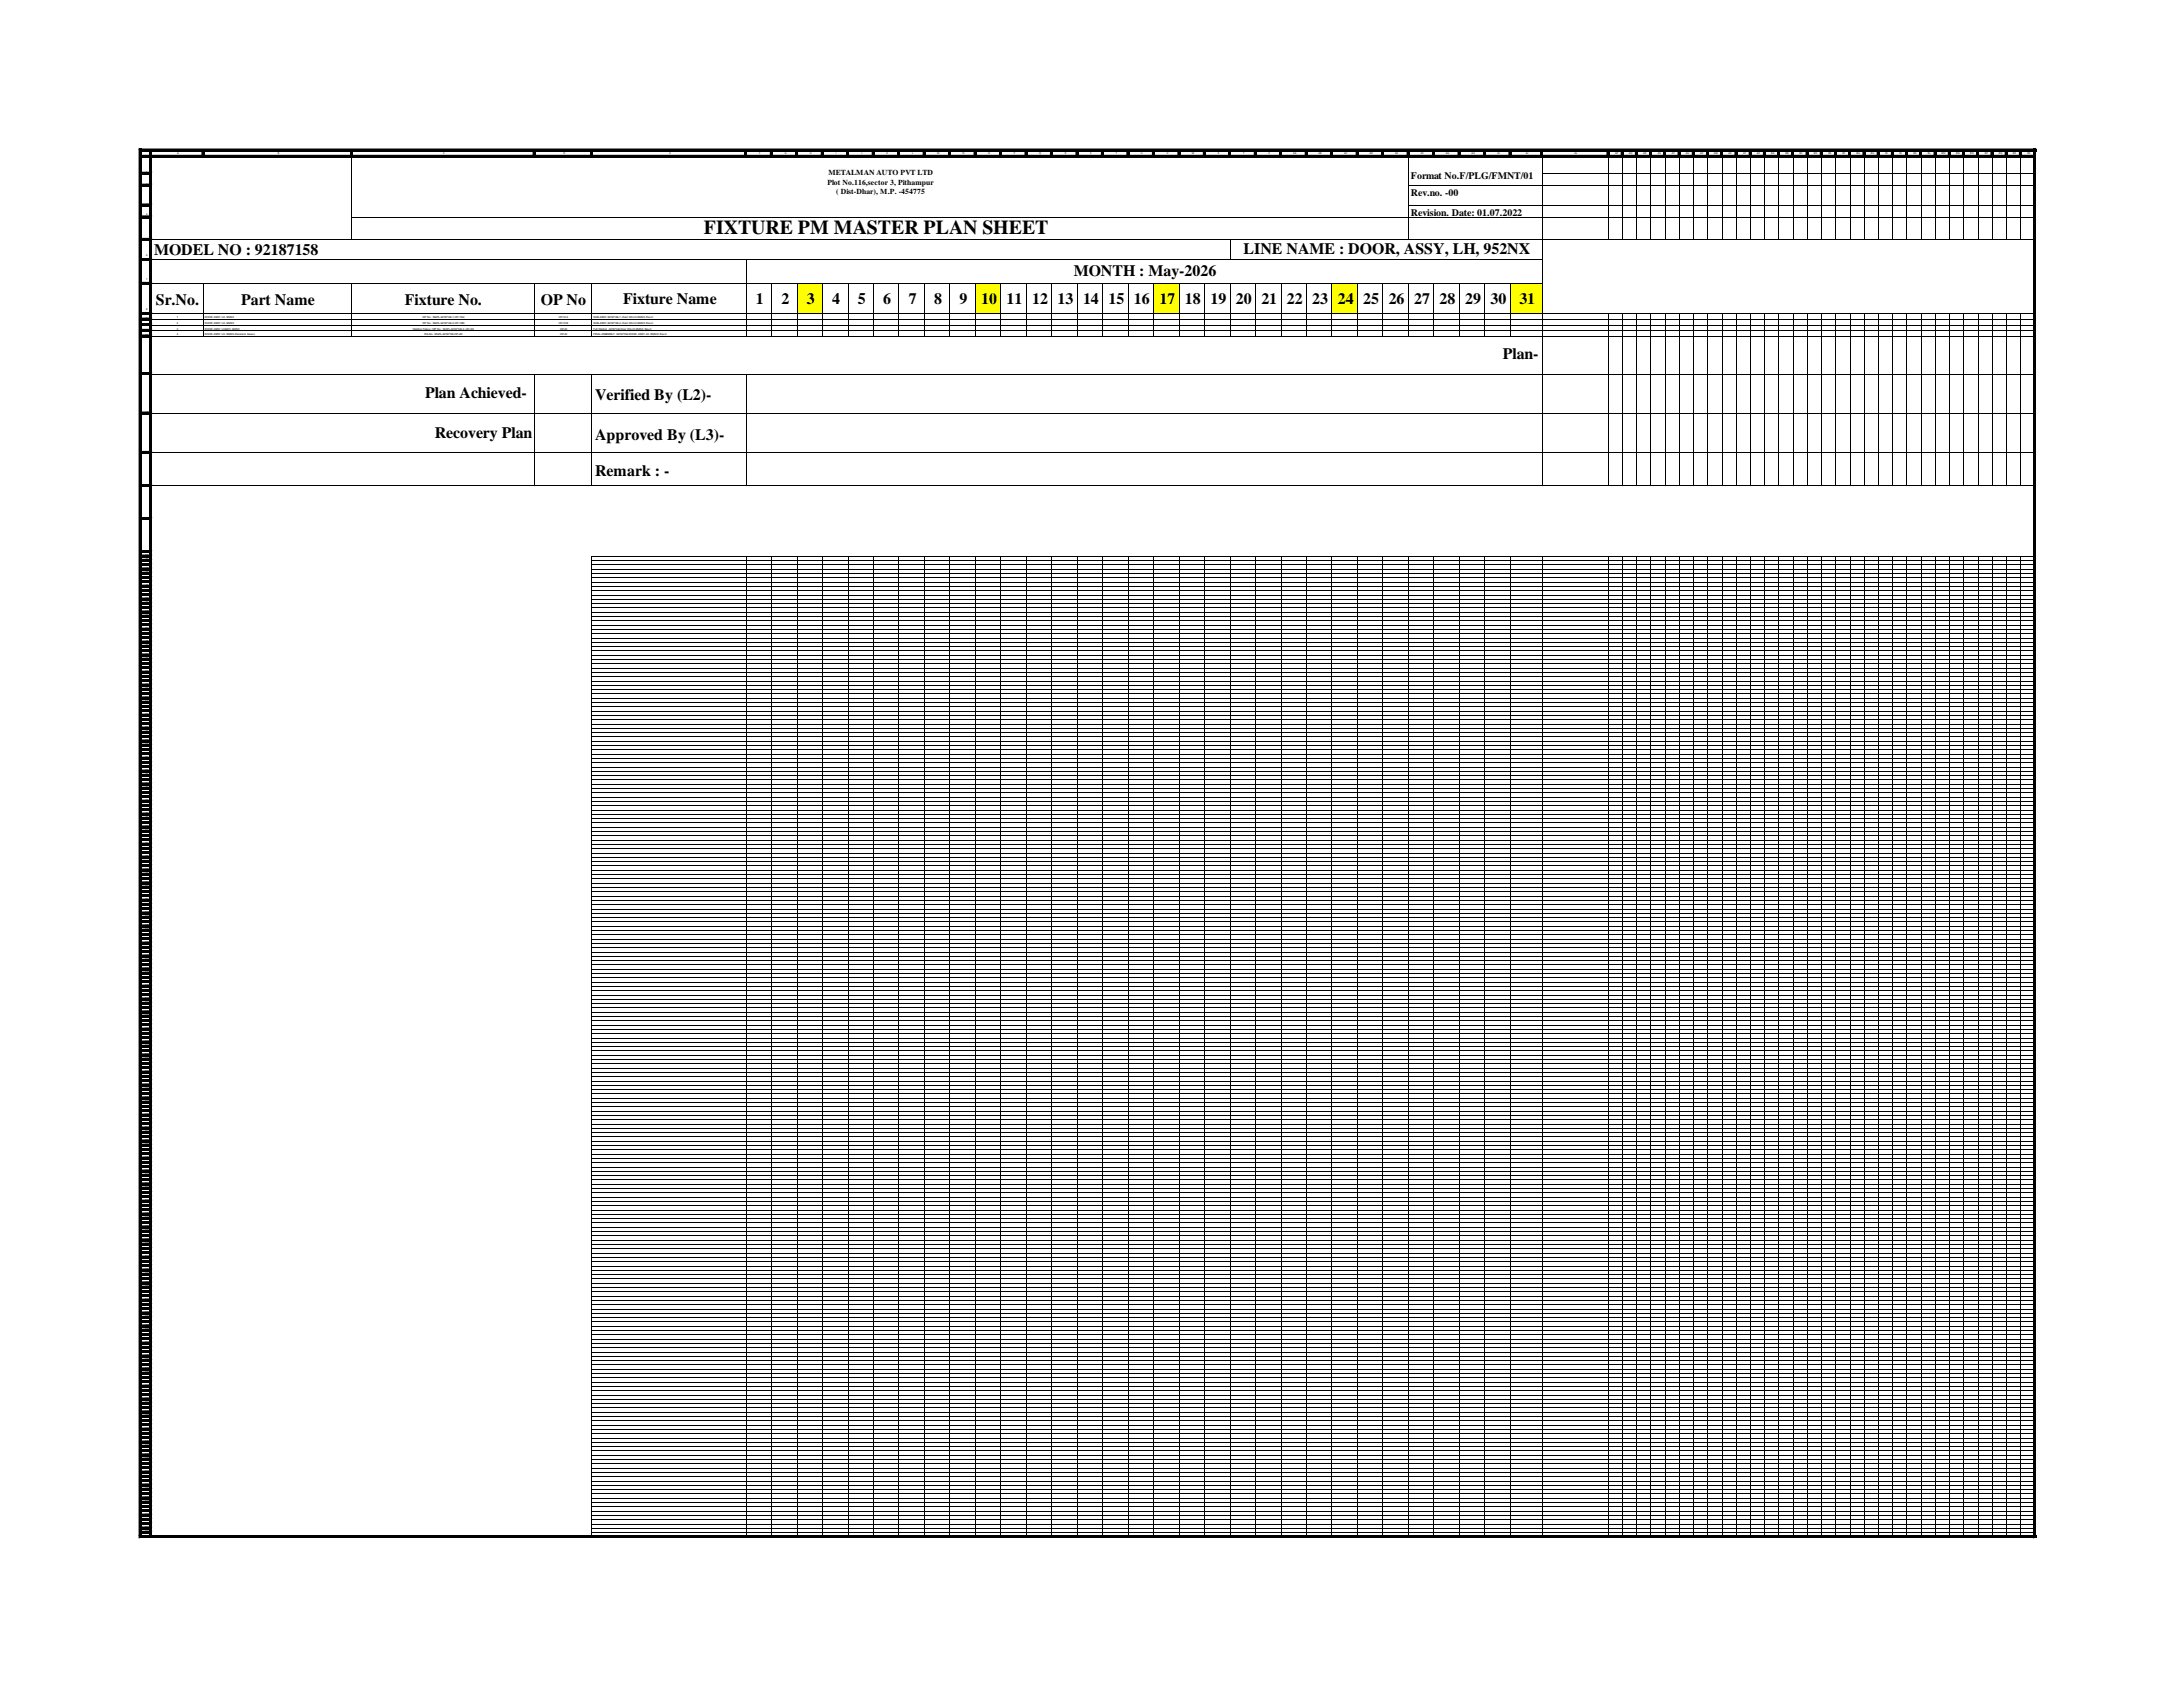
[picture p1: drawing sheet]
<svg xmlns="http://www.w3.org/2000/svg" width="279mm" height="216mm" viewBox="0 0 279 216" stroke-linecap="round" stroke-linejoin="round" font-family="sans-serif">
<defs><g id="words">
<text font-size="2.5" x="90.1" y="30">FIXTURE PM MASTER PLAN SHEET</text>
<g font-size="2">
<text x="19.7" y="32.6">MODEL NO : 92187158</text>
<text x="137.4" y="35.3">MONTH : May-2026</text>
<text x="159.2" y="32.5">LINE NAME : DOOR, ASSY, LH, 952NX</text>
<text x="19.9" y="39.1">Sr.No.</text>
<text x="30.9" y="39.1">Part Name</text>
<text x="51.8" y="39.1">Fixture No.</text>
<text x="69.2" y="39.1">OP No</text>
<text x="79.8" y="39">Fixture Name</text>
<text x="96.7" y="39">1</text>
<text x="100" y="39">2</text>
<text x="103.3" y="39">3</text>
<text x="106.5" y="39">4</text>
<text x="109.8" y="39">5</text>
<text x="113" y="39">6</text>
<text x="116.3" y="39">7</text>
<text x="119.6" y="39">8</text>
<text x="122.8" y="39">9</text>
<text x="125.6" y="39">10</text>
<text x="128.8" y="39">11</text>
<text x="132.1" y="39">12</text>
<text x="135.4" y="39">13</text>
<text x="138.6" y="39">14</text>
<text x="141.9" y="39">15</text>
<text x="145.1" y="39">16</text>
<text x="148.4" y="39">17</text>
<text x="151.7" y="39">18</text>
<text x="154.9" y="39">19</text>
<text x="158.2" y="39">20</text>
<text x="161.4" y="39">21</text>
<text x="164.7" y="39">22</text>
<text x="168" y="39">23</text>
<text x="171.2" y="39">24</text>
<text x="174.5" y="39">25</text>
<text x="177.7" y="39">26</text>
<text x="181" y="39">27</text>
<text x="184.3" y="39">28</text>
<text x="187.5" y="39">29</text>
<text x="190.8" y="39">30</text>
<text x="194.5" y="39">31</text>
<text x="192.3" y="46">Plan-</text>
<text x="54.4" y="50.9">Plan Achieved-</text>
<text x="76.2" y="51.2">Verified By (L2)-</text>
<text x="55.6" y="56.1">Recovery Plan</text>
<text x="76.2" y="56.3">Approved By (L3)-</text>
<text x="76.2" y="60.9">Remark : -</text>
</g>
<g font-size="1.3">
<text x="180.6" y="22.9">Format No.F/PLG/FMNT/01</text>
<text x="180.6" y="27.6">Revision. Date: 01.07.2022</text>
<text x="180.6" y="25.1">Rev.no. -00</text>
</g>
<g font-size="1">
<text x="105.9" y="23.6">Plot No.116,sector 3, Pithampur</text>
<text x="106" y="22.4">METALMAN AUTO PVT LTD</text>
<text x="107" y="24.8">( Dist-Dhar), M.P. -454775</text>
</g>
<g font-size=".3">
<text x="18.7" y="22.2">1</text>
<text x="18.7" y="23.7">2</text>
<text x="22.7" y="19.8">A</text>
<text x="35.6" y="19.8">B</text>
<text x="56.7" y="19.8">C</text>
<text x="72.1" y="19.8">D</text>
<text x="85.7" y="19.8">E</text>
<text x="97.2" y="19.8">F</text>
<text x="100.4" y="19.8">G</text>
<text x="103.6" y="19.8">H</text>
<text x="107" y="19.8">I</text>
<text x="110.3" y="19.8">J</text>
<text x="113.5" y="19.8">K</text>
<text x="116.7" y="19.8">L</text>
<text x="119.9" y="19.8">M</text>
<text x="123.2" y="19.8">N</text>
<text x="126.5" y="19.8">O</text>
<text x="129.8" y="19.8">P</text>
<text x="133" y="19.8">Q</text>
<text x="136.3" y="19.8">R</text>
<text x="139.5" y="19.8">S</text>
<text x="142.8" y="19.8">T</text>
<text x="146" y="19.8">U</text>
<text x="149.3" y="19.8">V</text>
<text x="152.6" y="19.8">W</text>
<text x="155.9" y="19.8">X</text>
<text x="159.1" y="19.8">Y</text>
<text x="162.4" y="19.8">Z</text>
<text x="165.5" y="19.8">AA</text>
<text x="168.8" y="19.8">AB</text>
<text x="172" y="19.8">AC</text>
<text x="175.3" y="19.8">AD</text>
<text x="178.6" y="19.8">AE</text>
<text x="181.8" y="19.8">AF</text>
<text x="185.1" y="19.8">AG</text>
<text x="188.3" y="19.8">AH</text>
<text x="191.7" y="19.8">AI</text>
<text x="195.3" y="19.8">AJ</text>
<text x="201.5" y="19.8">AL</text>
<text x="206.7" y="19.8">AP</text>
<text x="208.5" y="19.8">AQ</text>
<text x="210.3" y="19.8">AR</text>
<text x="212.2" y="19.8">AS</text>
<text x="214" y="19.8">AT</text>
<text x="215.8" y="19.8">AU</text>
<text x="217.6" y="19.8">AV</text>
<text x="219.4" y="19.8">AW</text>
<text x="221.2" y="19.8">AX</text>
<text x="223.1" y="19.8">AY</text>
<text x="224.9" y="19.8">AZ</text>
<text x="226.7" y="19.8">BA</text>
<text x="228.5" y="19.8">BB</text>
<text x="230.3" y="19.8">BC</text>
<text x="232.1" y="19.8">BD</text>
<text x="234" y="19.8">BE</text>
<text x="235.8" y="19.8">BF</text>
<text x="237.6" y="19.8">BG</text>
<text x="239.4" y="19.8">BH</text>
<text x="241.3" y="19.8">BI</text>
<text x="243.1" y="19.8">BJ</text>
<text x="244.9" y="19.8">BK</text>
<text x="246.8" y="19.8">BL</text>
<text x="248.5" y="19.8">BM</text>
<text x="250.4" y="19.8">BN</text>
<text x="252.2" y="19.8">BO</text>
<text x="254" y="19.8">BP</text>
<text x="255.8" y="19.8">BQ</text>
<text x="257.6" y="19.8">BR</text>
<text x="259.5" y="19.8">BS</text>
<text x="18.7" y="26.3">3</text>
<text x="18.7" y="27.5">4</text>
<text x="18.7" y="30.7">5</text>
<text x="18.7" y="32.8">6</text>
<text x="18.7" y="35.8">7</text>
<text x="18.6" y="41.6">10</text>
<text x="18.7" y="39.7">8</text>
<text x="18.7" y="40.9">9</text>
<text x="22.6" y="40.7">1</text>
<text x="22.6" y="41.5">2</text>
<text x="26.2" y="40.7">DOOR, ASSY, LH, 952NX</text>
<text x="26.2" y="41.5">DOOR, ASSY, LH, 952NX</text>
<text x="54.1" y="40.7">WF No. : MAPL-92187146-1-OP-10A)</text>
<text x="54.1" y="41.5">WF No. : MAPL-92187146-2-OP-10B)</text>
<text x="71.5" y="40.7">OP-10 A</text>
<text x="71.5" y="41.5">OP-10 B</text>
<text x="76" y="40.7">SUB-ASSY -92187146-1 -Door WA,LH,952NX, Rev-C</text>
<text x="76" y="41.5">SUB-ASSY -92187146-2 -Door WA,LH,952NX, Rev-C</text>
<text x="18.6" y="42.3">11</text>
<text x="18.6" y="43">12</text>
<text x="18.6" y="47.8">13</text>
<text x="22.6" y="42.2">3</text>
<text x="22.6" y="42.9">4</text>
<text x="26.2" y="42.2">DOOR, ASSY, LH&amp;RH, 952NX</text>
<text x="26.2" y="42.9">DOOR, ASSY, LH, 952NX-Receiving Gauge</text>
<text x="52.8" y="42.2">Welding Fixture (WF No. : MAPL-92187146-3 -OP-20)</text>
<text x="54.3" y="42.9">RG No. : MAPL-92187158-OP-40)</text>
<text x="71.7" y="42.2">OP-20</text>
<text x="71.7" y="42.9">OP-40</text>
<text x="76" y="42.2">Full Welding -92187146-Door WA,LH,952NX, Rev-C</text>
<text x="76" y="42.9">FINAL ASSEMBLY (92187158-DOOR, ASSY, LH, 952NX) Rev-C</text>
<text x="18.6" y="52.9">14</text>
<text x="18.6" y="57.9">15</text>
<text x="18.6" y="62.2">16</text>
<text x="18.6" y="66.4">17</text>
<text x="18.6" y="70.6">18</text>
<text x="18.6" y="71.2">19</text>
<text x="18.6" y="71.7">20</text>
<text x="18.6" y="72.3">21</text>
<text x="18.6" y="72.8">22</text>
<text x="18.6" y="73.4">23</text>
<text x="18.6" y="73.9">24</text>
<text x="18.6" y="74.5">25</text>
<text x="18.6" y="75">26</text>
<text x="18.6" y="75.6">27</text>
<text x="18.6" y="76.1">28</text>
<text x="18.6" y="76.7">29</text>
<text x="18.6" y="77.2">30</text>
<text x="18.6" y="77.8">31</text>
<text x="18.6" y="78.3">32</text>
<text x="18.6" y="78.9">33</text>
<text x="18.6" y="79.4">34</text>
<text x="18.6" y="80">35</text>
<text x="18.6" y="80.5">36</text>
<text x="18.6" y="81.1">37</text>
<text x="18.6" y="81.6">38</text>
<text x="18.6" y="82.2">39</text>
<text x="18.6" y="82.7">40</text>
<text x="18.6" y="83.3">41</text>
<text x="18.6" y="83.8">42</text>
<text x="18.6" y="84.4">43</text>
<text x="18.6" y="84.9">44</text>
<text x="18.6" y="85.5">45</text>
<text x="18.6" y="86">46</text>
<text x="18.6" y="86.6">47</text>
<text x="18.6" y="87.1">48</text>
<text x="18.6" y="87.7">49</text>
<text x="18.6" y="88.2">50</text>
<text x="18.6" y="88.8">51</text>
<text x="18.6" y="89.3">52</text>
<text x="18.6" y="89.9">53</text>
<text x="18.6" y="90.4">54</text>
<text x="18.6" y="91">55</text>
<text x="18.6" y="91.5">56</text>
<text x="18.6" y="92.1">57</text>
<text x="18.6" y="92.6">58</text>
<text x="18.6" y="93.2">59</text>
<text x="18.6" y="93.7">60</text>
<text x="18.6" y="94.3">61</text>
<text x="18.6" y="94.8">62</text>
<text x="18.6" y="95.4">63</text>
<text x="18.6" y="95.9">64</text>
<text x="18.6" y="96.5">65</text>
<text x="18.6" y="97">66</text>
<text x="18.6" y="97.6">67</text>
<text x="18.6" y="98.1">68</text>
<text x="18.6" y="98.7">69</text>
<text x="18.6" y="99.2">70</text>
<text x="18.6" y="99.8">71</text>
<text x="18.6" y="100.3">72</text>
<text x="18.6" y="100.9">73</text>
<text x="18.6" y="101.4">74</text>
<text x="18.6" y="102">75</text>
<text x="18.6" y="102.5">76</text>
<text x="18.6" y="103.1">77</text>
<text x="18.6" y="103.6">78</text>
<text x="18.6" y="104.2">79</text>
<text x="18.6" y="104.8">80</text>
<text x="18.6" y="105.3">81</text>
<text x="18.6" y="105.9">82</text>
<text x="18.6" y="106.4">83</text>
<text x="18.6" y="107">84</text>
<text x="18.6" y="107.5">85</text>
<text x="18.6" y="108.1">86</text>
<text x="18.6" y="108.6">87</text>
<text x="18.6" y="109.2">88</text>
<text x="18.6" y="109.7">89</text>
<text x="18.6" y="110.3">90</text>
<text x="18.6" y="110.8">91</text>
<text x="18.6" y="111.4">92</text>
<text x="18.6" y="111.9">93</text>
<text x="18.6" y="112.5">94</text>
<text x="18.6" y="113">95</text>
<text x="18.6" y="113.6">96</text>
<text x="18.5" y="115.8">100</text>
<text x="18.5" y="116.3">101</text>
<text x="18.5" y="116.9">102</text>
<text x="18.5" y="117.4">103</text>
<text x="18.5" y="118">104</text>
<text x="18.5" y="118.5">105</text>
<text x="18.5" y="119.1">106</text>
<text x="18.5" y="119.6">107</text>
<text x="18.6" y="114.1">97</text>
<text x="18.6" y="114.7">98</text>
<text x="18.6" y="115.2">99</text>
<text x="18.5" y="120.2">108</text>
<text x="18.5" y="120.7">109</text>
<text x="18.5" y="121.3">110</text>
<text x="18.5" y="121.8">111</text>
<text x="18.5" y="122.4">112</text>
<text x="18.5" y="122.9">113</text>
<text x="18.5" y="123.5">114</text>
<text x="18.5" y="124">115</text>
<text x="18.5" y="124.6">116</text>
<text x="18.5" y="125.1">117</text>
<text x="18.5" y="125.7">118</text>
<text x="18.5" y="126.2">119</text>
<text x="18.5" y="126.8">120</text>
<text x="18.5" y="127.3">121</text>
<text x="18.5" y="127.9">122</text>
<text x="18.5" y="128.4">123</text>
<text x="18.5" y="129">124</text>
<text x="18.5" y="129.5">125</text>
<text x="18.5" y="130.1">126</text>
<text x="18.5" y="130.6">127</text>
<text x="18.5" y="131.2">128</text>
<text x="18.5" y="131.7">129</text>
<text x="18.5" y="132.3">130</text>
<text x="18.5" y="132.8">131</text>
<text x="18.5" y="133.4">132</text>
<text x="18.5" y="133.9">133</text>
<text x="18.5" y="134.5">134</text>
<text x="18.5" y="135">135</text>
<text x="18.5" y="135.6">136</text>
<text x="18.5" y="136.1">137</text>
<text x="18.5" y="136.7">138</text>
<text x="18.5" y="137.2">139</text>
<text x="18.5" y="137.8">140</text>
<text x="18.5" y="138.3">141</text>
<text x="18.5" y="138.9">142</text>
<text x="18.5" y="139.4">143</text>
<text x="18.5" y="140">144</text>
<text x="18.5" y="140.5">145</text>
<text x="18.5" y="141.1">146</text>
<text x="18.5" y="141.6">147</text>
<text x="18.5" y="142.2">148</text>
<text x="18.5" y="142.7">149</text>
<text x="18.5" y="143.3">150</text>
<text x="18.5" y="143.8">151</text>
<text x="18.5" y="144.4">152</text>
<text x="18.5" y="144.9">153</text>
<text x="18.5" y="145.5">154</text>
<text x="18.5" y="146">155</text>
<text x="18.5" y="146.6">156</text>
<text x="18.5" y="147.1">157</text>
<text x="18.5" y="147.7">158</text>
<text x="18.5" y="148.2">159</text>
<text x="18.5" y="148.8">160</text>
<text x="18.5" y="149.3">161</text>
<text x="18.5" y="149.9">162</text>
<text x="18.5" y="150.4">163</text>
<text x="18.5" y="151">164</text>
<text x="18.5" y="151.5">165</text>
<text x="18.5" y="152.1">166</text>
<text x="18.5" y="152.6">167</text>
<text x="18.5" y="153.2">168</text>
<text x="18.5" y="153.7">169</text>
<text x="18.5" y="154.3">170</text>
<text x="18.5" y="154.8">171</text>
<text x="18.5" y="155.4">172</text>
<text x="18.5" y="155.9">173</text>
<text x="18.5" y="156.5">174</text>
<text x="18.5" y="157">175</text>
<text x="18.5" y="157.6">176</text>
<text x="18.5" y="158.1">177</text>
<text x="18.5" y="158.7">178</text>
<text x="18.5" y="159.3">179</text>
<text x="18.5" y="159.8">180</text>
<text x="18.5" y="160.4">181</text>
<text x="18.5" y="160.9">182</text>
<text x="18.5" y="161.5">183</text>
<text x="18.5" y="162">184</text>
<text x="18.5" y="162.6">185</text>
<text x="18.5" y="163.1">186</text>
<text x="18.5" y="163.7">187</text>
<text x="18.5" y="164.2">188</text>
<text x="18.5" y="164.8">189</text>
<text x="18.5" y="165.3">190</text>
<text x="18.5" y="165.9">191</text>
<text x="18.5" y="166.4">192</text>
<text x="18.5" y="167">193</text>
<text x="18.5" y="167.5">194</text>
<text x="18.5" y="168.1">195</text>
<text x="18.5" y="168.6">196</text>
<text x="18.5" y="169.2">197</text>
<text x="18.5" y="169.7">198</text>
<text x="18.5" y="170.3">199</text>
<text x="18.5" y="170.8">200</text>
<text x="18.5" y="171.4">201</text>
<text x="18.5" y="171.9">202</text>
<text x="18.5" y="172.5">203</text>
<text x="18.5" y="173">204</text>
<text x="18.5" y="173.6">205</text>
<text x="18.5" y="174.1">206</text>
<text x="18.5" y="174.7">207</text>
<text x="18.5" y="175.2">208</text>
<text x="18.5" y="175.8">209</text>
<text x="18.5" y="176.3">210</text>
<text x="18.5" y="176.9">211</text>
<text x="18.5" y="177.4">212</text>
<text x="18.5" y="178">213</text>
<text x="18.5" y="178.5">214</text>
<text x="18.5" y="179.1">215</text>
<text x="18.5" y="179.6">216</text>
<text x="18.5" y="180.2">217</text>
<text x="18.5" y="180.7">218</text>
<text x="18.5" y="181.3">219</text>
<text x="18.5" y="181.8">220</text>
<text x="18.5" y="182.4">221</text>
<text x="18.5" y="182.9">222</text>
<text x="18.5" y="183.5">223</text>
<text x="18.5" y="184">224</text>
<text x="18.5" y="184.6">225</text>
<text x="18.5" y="185.1">226</text>
<text x="18.5" y="185.7">227</text>
<text x="18.5" y="186.2">228</text>
<text x="18.5" y="186.8">229</text>
<text x="18.5" y="187.3">230</text>
<text x="18.5" y="187.9">231</text>
<text x="18.5" y="188.4">232</text>
<text x="18.5" y="189">233</text>
<text x="18.5" y="189.5">234</text>
<text x="18.5" y="190.1">235</text>
<text x="18.5" y="190.6">236</text>
<text x="18.5" y="191.2">237</text>
<text x="18.5" y="191.7">238</text>
<text x="18.5" y="192.3">239</text>
<text x="18.5" y="192.8">240</text>
<text x="18.5" y="193.4">241</text>
<text x="18.5" y="193.9">242</text>
<text x="18.5" y="194.5">243</text>
<text x="18.5" y="195">244</text>
<text x="18.5" y="195.6">245</text>
<text x="18.5" y="196.1">246</text>
<text x="18.5" y="196.7">247</text>
</g>
</g></defs>
<g fill="none" stroke="#000" stroke-width=".13">
<path d="M18.1 19.9h1.3M19.2 19.4v.7M19.5 19.9h240.8M25.8 19.4v.7M44.9 19.4v.7M68.2 19.4v.7M75.6 19.4v.7M95.3 19.4v.7M98.6 19.4v.7M101.9 19.4v.7M105.1 19.4v.7M108.4 19.4v.7"/>
<path d="M111.6 19.4v.7M114.9 19.4v.7M118.1 19.4v.7M121.4 19.4v.7M124.7 19.4v.7M127.9 19.4v.7M131.2 19.4v.7M134.4 19.4v.7M137.7 19.4v.7M141 19.4v.7M144.2 19.4v.7M147.5 19.4v.7"/>
<path d="M150.8 19.4v.7M154 19.4v.7M157.3 19.4v.7M160.5 19.4v.7M163.8 19.4v.7M167.1 19.4v.7M170.3 19.4v.7M173.6 19.4v.7M176.8 19.4v.7M180.1 19.4v.7M183.3 19.4v.7M186.6 19.4v.7"/>
<path d="M189.9 19.4v.7M193.1 19.4v.7M197.2 19.4v.7M205.7 19.4v.7M207.5 19.4v.7M209.3 19.4v.7M211.1 19.4v.7M213 19.4v.7M214.8 19.4v.7M216.6 19.4v.7M218.4 19.4v.7M220.2 19.4v.7"/>
<path d="M222.1 19.4v.7M223.9 19.4v.7M225.7 19.4v.7M227.5 19.4v.7M229.3 19.4v.7M231.2 19.4v.7M233 19.4v.7M234.8 19.4v.7M236.6 19.4v.7M238.4 19.4v.7M240.3 19.4v.7M242.1 19.4v.7"/>
<path d="M243.9 19.4v.7M245.7 19.4v.7M247.5 19.4v.7M249.4 19.4v.7M251.2 19.4v.7M253 19.4v.7M254.8 19.4v.7M256.6 19.4v.7M258.5 19.4v.7M260.3 19.4v.7M18.1 22h1.3M18.1 23.6h1.3"/>
<path d="M18.1 26.1h1.3M18.1 27.6h1.3M18.1 30.5h1.3M18.1 33.1h1.3M18.1 36.1h1.3M18.1 40h1.3M19.2 20.2v176.4M18.1 40.7h1.3M18.1 41.4h1.3M18.1 42.1h1.3M18.1 42.9h1.3M18.1 47.7h1.3"/>
<path d="M18.1 52.7h1.3M18.1 57.8h1.3M18.1 62h1.3M18.1 66.2h1.3M18.1 70.5h1.3M18.1 71h1.3M18.1 71.6h1.3M18.1 72.1h1.3M18.1 72.7h1.3M18.1 73.2h1.3M18.1 73.8h1.3M18.1 74.3h1.3"/>
<path d="M18.1 74.9h1.3M18.1 75.4h1.3M18.1 76h1.3M18.1 76.5h1.3M18.1 77.1h1.3M18.1 77.6h1.3M18.1 78.2h1.3M18.1 78.7h1.3M18.1 79.3h1.3M18.1 79.8h1.3M18.1 80.4h1.3M18.1 80.9h1.3"/>
<path d="M18.1 81.5h1.3M18.1 82h1.3M18.1 82.6h1.3M18.1 83.1h1.3M18.1 83.7h1.3M18.1 84.2h1.3M18.1 84.8h1.3M18.1 85.3h1.3M18.1 85.9h1.3M18.1 86.4h1.3M18.1 87h1.3M18.1 87.5h1.3"/>
<path d="M18.1 88.1h1.3M18.1 88.6h1.3M18.1 89.2h1.3M18.1 89.7h1.3M18.1 90.3h1.3M18.1 90.8h1.3M18.1 91.4h1.3M18.1 91.9h1.3M18.1 92.5h1.3M18.1 93h1.3M18.1 93.6h1.3M18.1 94.1h1.3"/>
<path d="M18.1 94.7h1.3M18.1 95.2h1.3M18.1 95.8h1.3M18.1 96.3h1.3M18.1 96.9h1.3M18.1 97.4h1.3M18.1 98h1.3M18.1 98.5h1.3M18.1 99.1h1.3M18.1 99.6h1.3M18.1 100.2h1.3M18.1 100.7h1.3"/>
<path d="M18.1 101.3h1.3M18.1 101.9h1.3M18.1 102.4h1.3M18.1 103h1.3M18.1 103.5h1.3M18.1 104.1h1.3M18.1 104.6h1.3M18.1 105.2h1.3M18.1 105.7h1.3M18.1 106.3h1.3M18.1 106.8h1.3M18.1 107.4h1.3"/>
<path d="M18.1 107.9h1.3M18.1 108.5h1.3M18.1 109h1.3M18.1 109.6h1.3M18.1 110.1h1.3M18.1 110.7h1.3M18.1 111.2h1.3M18.1 111.8h1.3M18.1 112.3h1.3M18.1 112.9h1.3M18.1 113.4h1.3M18.1 114h1.3"/>
<path d="M18.1 114.5h1.3M18.1 115.1h1.3M18.1 115.6h1.3M18.1 116.2h1.3M18.1 116.7h1.3M18.1 117.3h1.3M18.1 117.8h1.3M18.1 118.4h1.3M18.1 118.9h1.3M18.1 119.5h1.3M18.1 120h1.3M18.1 120.6h1.3"/>
<path d="M18.1 121.1h1.3M18.1 121.7h1.3M18.1 122.2h1.3M18.1 122.8h1.3M18.1 123.3h1.3M18.1 123.9h1.3M18.1 124.4h1.3M18.1 125h1.3M18.1 125.5h1.3M18.1 126.1h1.3M18.1 126.6h1.3M18.1 127.2h1.3"/>
<path d="M18.1 127.7h1.3M18.1 128.3h1.3M18.1 128.8h1.3M18.1 129.4h1.3M18.1 129.9h1.3M18.1 130.5h1.3M18.1 131h1.3M18.1 131.6h1.3M18.1 132.1h1.3M18.1 132.7h1.3M18.1 133.2h1.3M18.1 133.8h1.3"/>
<path d="M18.1 134.3h1.3M18.1 134.9h1.3M18.1 135.4h1.3M18.1 136h1.3M18.1 136.5h1.3M18.1 137.1h1.3M18.1 137.6h1.3M18.1 138.2h1.3M18.1 138.7h1.3M18.1 139.3h1.3M18.1 139.8h1.3M18.1 140.4h1.3"/>
<path d="M18.1 140.9h1.3M18.1 141.5h1.3M18.1 142h1.3M18.1 142.6h1.3M18.1 143.1h1.3M18.1 143.7h1.3M18.1 144.2h1.3M18.1 144.8h1.3M18.1 145.3h1.3M18.1 145.9h1.3M18.1 146.4h1.3M18.1 147h1.3"/>
<path d="M18.1 147.5h1.3M18.1 148.1h1.3M18.1 148.6h1.3M18.1 149.2h1.3M18.1 149.7h1.3M18.1 150.3h1.3M18.1 150.8h1.3M18.1 151.4h1.3M18.1 151.9h1.3M18.1 152.5h1.3M18.1 153h1.3M18.1 153.6h1.3"/>
<path d="M18.1 154.1h1.3M18.1 154.7h1.3M18.1 155.2h1.3M18.1 155.8h1.3M18.1 156.3h1.3M18.1 156.9h1.3M18.1 157.4h1.3M18.1 158h1.3M18.1 158.6h1.3M18.1 159.1h1.3M18.1 159.7h1.3M18.1 160.2h1.3"/>
<path d="M18.1 160.8h1.3M18.1 161.3h1.3M18.1 161.9h1.3M18.1 162.4h1.3M18.1 163h1.3M18.1 163.5h1.3M18.1 164.1h1.3M18.1 164.6h1.3M18.1 165.2h1.3M18.1 165.7h1.3M18.1 166.3h1.3M18.1 166.8h1.3"/>
<path d="M18.1 167.4h1.3M18.1 167.9h1.3M18.1 168.5h1.3M18.1 169h1.3M18.1 169.6h1.3M18.1 170.1h1.3M18.1 170.7h1.3M18.1 171.2h1.3M18.1 171.8h1.3M18.1 172.3h1.3M18.1 172.9h1.3M18.1 173.4h1.3"/>
<path d="M18.1 174h1.3M18.1 174.5h1.3M18.1 175.1h1.3M18.1 175.6h1.3M18.1 176.2h1.3M18.1 176.7h1.3M18.1 177.3h1.3M18.1 177.8h1.3M18.1 178.4h1.3M18.1 178.9h1.3M18.1 179.5h1.3M18.1 180h1.3"/>
<path d="M18.1 180.6h1.3M18.1 181.1h1.3M18.1 181.7h1.3M18.1 182.2h1.3M18.1 182.8h1.3M18.1 183.3h1.3M18.1 183.9h1.3M18.1 184.4h1.3M18.1 185h1.3M18.1 185.5h1.3M18.1 186.1h1.3M18.1 186.6h1.3"/>
<path d="M18.1 187.2h1.3M18.1 187.7h1.3M18.1 188.3h1.3M18.1 188.8h1.3M18.1 189.4h1.3M18.1 189.9h1.3M18.1 190.5h1.3M18.1 191h1.3M18.1 191.6h1.3M18.1 192.1h1.3M18.1 192.7h1.3M18.1 193.2h1.3"/>
<path d="M18.1 193.8h1.3M18.1 194.3h1.3M18.1 194.9h1.3M18.1 195.4h1.3M18.1 196h1.3M18.1 196.5h1.3"/>
</g>
<path d="M19.3 20.1v176.5M19.4 20h240.9" fill="none" stroke="#000" stroke-width=".34"/>
<g fill="#000">
<path d="M18.1 19.9h1.3v.3h-1.3z" fill-rule="evenodd"/>
<path d="M18.1 22h1.3v.4h-1.3z" fill-rule="evenodd"/>
<path d="M18.1 23.5h1.3v.4h-1.3z" fill-rule="evenodd"/>
<path d="M18.1 26.1h1.3v.3h-1.3z" fill-rule="evenodd"/>
<path d="M18.1 27.6h1.3v.3h-1.3z" fill-rule="evenodd"/>
<path d="M18.1 30.5h1.3v.3h-1.3z" fill-rule="evenodd"/>
<path d="M18.1 33.1h1.3v.3h-1.3z" fill-rule="evenodd"/>
<path d="M18.1 36.1h1.3v.4h-1.3z" fill-rule="evenodd"/>
<path d="M19.1 19.3h.4v.9h-.4z" fill-rule="evenodd"/>
<path d="M25.8 19.3h.4v.9h-.4z" fill-rule="evenodd"/>
<path d="M44.8 19.3h.4v.9h-.4z" fill-rule="evenodd"/>
<path d="M68.2 19.3h.3v.9h-.3z" fill-rule="evenodd"/>
<path d="M75.6 19.3h.3v.9h-.3z" fill-rule="evenodd"/>
<path d="M95.3 19.3h.3v.9h-.3z" fill-rule="evenodd"/>
<path d="M98.6 19.3h.3v.9h-.3z" fill-rule="evenodd"/>
<path d="M101.8 19.3h.4v.9h-.4z" fill-rule="evenodd"/>
<path d="M105.1 19.3h.3v.9h-.3z" fill-rule="evenodd"/>
<path d="M108.3 19.3h.4v.9h-.4z" fill-rule="evenodd"/>
<path d="M111.6 19.3h.3v.9h-.3z" fill-rule="evenodd"/>
<path d="M114.9 19.3h.3v.9h-.3z" fill-rule="evenodd"/>
<path d="M118.1 19.3h.4v.9h-.4z" fill-rule="evenodd"/>
<path d="M121.4 19.3h.3v.9h-.3z" fill-rule="evenodd"/>
<path d="M124.6 19.3h.4v.9h-.4z" fill-rule="evenodd"/>
<path d="M127.9 19.3h.3v.9h-.3z" fill-rule="evenodd"/>
<path d="M131.2 19.3h.3v.9h-.3z" fill-rule="evenodd"/>
<path d="M134.4 19.3h.4v.9h-.4z" fill-rule="evenodd"/>
<path d="M137.7 19.3h.3v.9h-.3z" fill-rule="evenodd"/>
<path d="M140.9 19.3h.4v.9h-.4z" fill-rule="evenodd"/>
<path d="M144.2 19.3h.3v.9h-.3z" fill-rule="evenodd"/>
<path d="M147.5 19.3h.3v.9h-.3z" fill-rule="evenodd"/>
<path d="M150.7 19.3h.4v.9h-.4z" fill-rule="evenodd"/>
<path d="M154 19.3h.3v.9h-.3z" fill-rule="evenodd"/>
<path d="M157.3 19.3h.3v.9h-.3z" fill-rule="evenodd"/>
<path d="M160.5 19.3h.3v.9h-.3z" fill-rule="evenodd"/>
<path d="M163.8 19.3h.3v.9h-.3z" fill-rule="evenodd"/>
<path d="M167 19.3h.4v.9h-.4z" fill-rule="evenodd"/>
<path d="M170.3 19.3h.3v.9h-.3z" fill-rule="evenodd"/>
<path d="M173.5 19.3h.4v.9h-.4z" fill-rule="evenodd"/>
<path d="M176.8 19.3h.3v.9h-.3z" fill-rule="evenodd"/>
<path d="M180.1 19.3h.3v.9h-.3z" fill-rule="evenodd"/>
<path d="M183.3 19.3h.4v.9h-.4z" fill-rule="evenodd"/>
<path d="M186.6 19.3h.3v.9h-.3z" fill-rule="evenodd"/>
<path d="M189.8 19.3h.4v.9h-.4z" fill-rule="evenodd"/>
<path d="M193.1 19.3h.3v.9h-.3z" fill-rule="evenodd"/>
<path d="M197.2 19.3h.3v.9h-.3z" fill-rule="evenodd"/>
<path d="M205.6 19.3h.4v.9h-.4z" fill-rule="evenodd"/>
<path d="M207.5 19.3h.3v.9h-.3z" fill-rule="evenodd"/>
<path d="M209.3 19.3h.3v.9h-.3z" fill-rule="evenodd"/>
<path d="M211.1 19.3h.3v.9h-.3z" fill-rule="evenodd"/>
<path d="M212.9 19.3h.4v.9h-.4z" fill-rule="evenodd"/>
<path d="M214.7 19.3h.4v.9h-.4z" fill-rule="evenodd"/>
<path d="M216.6 19.3h.3v.9h-.3z" fill-rule="evenodd"/>
<path d="M218.4 19.3h.3v.9h-.3z" fill-rule="evenodd"/>
<path d="M220.2 19.3h.3v.9h-.3z" fill-rule="evenodd"/>
<path d="M222 19.3h.4v.9h-.4z" fill-rule="evenodd"/>
<path d="M223.9 19.3h.3v.9h-.3z" fill-rule="evenodd"/>
<path d="M225.7 19.3h.3v.9h-.3z" fill-rule="evenodd"/>
<path d="M227.5 19.3h.3v.9h-.3z" fill-rule="evenodd"/>
<path d="M229.3 19.3h.4v.9h-.4z" fill-rule="evenodd"/>
<path d="M231.1 19.3h.4v.9h-.4z" fill-rule="evenodd"/>
<path d="M233 19.3h.3v.9h-.3z" fill-rule="evenodd"/>
<path d="M234.8 19.3h.3v.9h-.3z" fill-rule="evenodd"/>
<path d="M236.6 19.3h.3v.9h-.3z" fill-rule="evenodd"/>
<path d="M238.4 19.3h.4v.9h-.4z" fill-rule="evenodd"/>
<path d="M240.2 19.3h.4v.9h-.4z" fill-rule="evenodd"/>
<path d="M242.1 19.3h.3v.9h-.3z" fill-rule="evenodd"/>
<path d="M243.9 19.3h.3v.9h-.3z" fill-rule="evenodd"/>
<path d="M245.7 19.3h.3v.9h-.3z" fill-rule="evenodd"/>
<path d="M247.5 19.3h.4v.9h-.4z" fill-rule="evenodd"/>
<path d="M249.3 19.3h.4v.9h-.4z" fill-rule="evenodd"/>
<path d="M251.2 19.3h.3v.9h-.3z" fill-rule="evenodd"/>
<path d="M253 19.3h.3v.9h-.3z" fill-rule="evenodd"/>
<path d="M254.8 19.3h.3v.9h-.3z" fill-rule="evenodd"/>
<path d="M256.6 19.3h.4v.9h-.4z" fill-rule="evenodd"/>
<path d="M258.4 19.3h.4v.9h-.4z" fill-rule="evenodd"/>
<path d="M260.3 19.3v.9z" fill-rule="evenodd"/>
<path d="M18.1 40h1.3v.3h-1.3z" fill-rule="evenodd"/>
<path d="M18.1 40.7h1.3v.3h-1.3z" fill-rule="evenodd"/>
<path d="M18.1 41.4h1.3v.3h-1.3z" fill-rule="evenodd"/>
<path d="M18.1 42.1h1.3v.4h-1.3z" fill-rule="evenodd"/>
<path d="M18.1 42.8h1.3v.4h-1.3z" fill-rule="evenodd"/>
<path d="M18.1 47.7h1.3v.3h-1.3z" fill-rule="evenodd"/>
<path d="M18.1 52.7h1.3v.4h-1.3z" fill-rule="evenodd"/>
<path d="M18.1 57.7h1.3v.4h-1.3z" fill-rule="evenodd"/>
<path d="M18.1 62h1.3v.3h-1.3z" fill-rule="evenodd"/>
<path d="M18.1 66.2h1.3v.4h-1.3z" fill-rule="evenodd"/>
<path d="M18.1 70.5h1.3v.3h-1.3z" fill-rule="evenodd"/>
<path d="M18.1 71h1.3v.3h-1.3z" fill-rule="evenodd"/>
<path d="M18.1 71.6h1.3v.3h-1.3z" fill-rule="evenodd"/>
<path d="M18.1 72.1h1.3v.3h-1.3z" fill-rule="evenodd"/>
<path d="M18.1 72.7h1.3v.3h-1.3z" fill-rule="evenodd"/>
<path d="M18.1 73.2h1.3v.4h-1.3z" fill-rule="evenodd"/>
<path d="M18.1 73.8h1.3v.3h-1.3z" fill-rule="evenodd"/>
<path d="M18.1 74.3h1.3v.4h-1.3z" fill-rule="evenodd"/>
<path d="M18.1 74.9h1.3v.3h-1.3z" fill-rule="evenodd"/>
<path d="M18.1 75.4h1.3v.4h-1.3z" fill-rule="evenodd"/>
<path d="M18.1 76h1.3v.3h-1.3z" fill-rule="evenodd"/>
<path d="M18.1 76.5h1.3v.4h-1.3z" fill-rule="evenodd"/>
<path d="M18.1 77.1h1.3v.3h-1.3z" fill-rule="evenodd"/>
<path d="M18.1 77.6h1.3v.4h-1.3z" fill-rule="evenodd"/>
<path d="M18.1 78.2h1.3v.3h-1.3z" fill-rule="evenodd"/>
<path d="M18.1 78.7h1.3v.4h-1.3z" fill-rule="evenodd"/>
<path d="M18.1 79.3h1.3v.3h-1.3z" fill-rule="evenodd"/>
<path d="M18.1 79.8h1.3v.4h-1.3z" fill-rule="evenodd"/>
<path d="M18.1 80.4h1.3v.3h-1.3z" fill-rule="evenodd"/>
<path d="M18.1 80.9h1.3v.4h-1.3z" fill-rule="evenodd"/>
<path d="M18.1 81.5h1.3v.3h-1.3z" fill-rule="evenodd"/>
<path d="M18.1 82h1.3v.4h-1.3z" fill-rule="evenodd"/>
<path d="M18.1 82.6h1.3v.3h-1.3z" fill-rule="evenodd"/>
<path d="M18.1 83.1h1.3v.4h-1.3z" fill-rule="evenodd"/>
<path d="M18.1 83.7h1.3v.3h-1.3z" fill-rule="evenodd"/>
<path d="M18.1 84.2h1.3v.4h-1.3z" fill-rule="evenodd"/>
<path d="M18.1 84.8h1.3v.3h-1.3z" fill-rule="evenodd"/>
<path d="M18.1 85.3h1.3v.4h-1.3z" fill-rule="evenodd"/>
<path d="M18.1 85.9h1.3v.3h-1.3z" fill-rule="evenodd"/>
<path d="M18.1 86.4h1.3v.4h-1.3z" fill-rule="evenodd"/>
<path d="M18.1 87h1.3v.3h-1.3z" fill-rule="evenodd"/>
<path d="M18.1 87.5h1.3v.4h-1.3z" fill-rule="evenodd"/>
<path d="M18.1 88.1h1.3v.3h-1.3z" fill-rule="evenodd"/>
<path d="M18.1 88.6h1.3v.4h-1.3z" fill-rule="evenodd"/>
<path d="M18.1 89.2h1.3v.3h-1.3z" fill-rule="evenodd"/>
<path d="M18.1 89.7h1.3v.4h-1.3z" fill-rule="evenodd"/>
<path d="M18.1 90.3h1.3v.3h-1.3z" fill-rule="evenodd"/>
<path d="M18.1 90.8h1.3v.4h-1.3z" fill-rule="evenodd"/>
<path d="M18.1 91.4h1.3v.3h-1.3z" fill-rule="evenodd"/>
<path d="M18.1 91.9h1.3v.4h-1.3z" fill-rule="evenodd"/>
<path d="M18.1 92.5h1.3v.3h-1.3z" fill-rule="evenodd"/>
<path d="M18.1 93h1.3v.4h-1.3z" fill-rule="evenodd"/>
<path d="M18.1 93.6h1.3v.3h-1.3z" fill-rule="evenodd"/>
<path d="M18.1 94.1h1.3v.4h-1.3z" fill-rule="evenodd"/>
<path d="M18.1 94.7h1.3v.3h-1.3z" fill-rule="evenodd"/>
<path d="M18.1 95.2h1.3v.4h-1.3z" fill-rule="evenodd"/>
<path d="M18.1 95.8h1.3v.3h-1.3z" fill-rule="evenodd"/>
<path d="M18.1 96.3h1.3v.4h-1.3z" fill-rule="evenodd"/>
<path d="M18.1 96.9h1.3v.3h-1.3z" fill-rule="evenodd"/>
<path d="M18.1 97.4h1.3v.4h-1.3z" fill-rule="evenodd"/>
<path d="M18.1 98h1.3v.3h-1.3z" fill-rule="evenodd"/>
<path d="M18.1 98.5h1.3v.4h-1.3z" fill-rule="evenodd"/>
<path d="M18.1 99.1h1.3v.3h-1.3z" fill-rule="evenodd"/>
<path d="M18.1 99.6h1.3v.4h-1.3z" fill-rule="evenodd"/>
<path d="M18.1 100.2h1.3v.3h-1.3z" fill-rule="evenodd"/>
<path d="M18.1 100.7h1.3v.4h-1.3z" fill-rule="evenodd"/>
<path d="M18.1 101.3h1.3v.3h-1.3z" fill-rule="evenodd"/>
<path d="M18.1 101.8h1.3v.4h-1.3z" fill-rule="evenodd"/>
<path d="M18.1 102.4h1.3v.3h-1.3z" fill-rule="evenodd"/>
<path d="M18.1 102.9h1.3v.4h-1.3z" fill-rule="evenodd"/>
<path d="M18.1 103.5h1.3v.3h-1.3z" fill-rule="evenodd"/>
<path d="M18.1 104h1.3v.4h-1.3z" fill-rule="evenodd"/>
<path d="M18.1 104.6h1.3v.3h-1.3z" fill-rule="evenodd"/>
<path d="M18.1 105.1h1.3v.4h-1.3z" fill-rule="evenodd"/>
<path d="M18.1 105.7h1.3v.3h-1.3z" fill-rule="evenodd"/>
<path d="M18.1 106.2h1.3v.4h-1.3z" fill-rule="evenodd"/>
<path d="M18.1 106.8h1.3v.3h-1.3z" fill-rule="evenodd"/>
<path d="M18.1 107.3h1.3v.4h-1.3z" fill-rule="evenodd"/>
<path d="M18.1 107.9h1.3v.3h-1.3z" fill-rule="evenodd"/>
<path d="M18.1 108.4h1.3v.4h-1.3z" fill-rule="evenodd"/>
<path d="M18.1 109h1.3v.3h-1.3z" fill-rule="evenodd"/>
<path d="M18.1 109.5h1.3v.4h-1.3z" fill-rule="evenodd"/>
<path d="M18.1 110.1h1.3v.3h-1.3z" fill-rule="evenodd"/>
<path d="M18.1 110.6h1.3v.4h-1.3z" fill-rule="evenodd"/>
<path d="M18.1 111.2h1.3v.3h-1.3z" fill-rule="evenodd"/>
<path d="M18.1 111.7h1.3v.4h-1.3z" fill-rule="evenodd"/>
<path d="M18.1 112.3h1.3v.3h-1.3z" fill-rule="evenodd"/>
<path d="M18.1 112.8h1.3v.4h-1.3z" fill-rule="evenodd"/>
<path d="M18.1 113.4h1.3v.3h-1.3z" fill-rule="evenodd"/>
<path d="M18.1 113.9h1.3v.4h-1.3z" fill-rule="evenodd"/>
<path d="M18.1 114.5h1.3v.3h-1.3z" fill-rule="evenodd"/>
<path d="M18.1 115h1.3v.4h-1.3z" fill-rule="evenodd"/>
<path d="M18.1 115.6h1.3v.3h-1.3z" fill-rule="evenodd"/>
<path d="M18.1 116.1h1.3v.4h-1.3z" fill-rule="evenodd"/>
<path d="M18.1 116.7h1.3v.3h-1.3z" fill-rule="evenodd"/>
<path d="M18.1 117.2h1.3v.4h-1.3z" fill-rule="evenodd"/>
<path d="M18.1 117.8h1.3v.3h-1.3z" fill-rule="evenodd"/>
<path d="M18.1 118.3h1.3v.4h-1.3z" fill-rule="evenodd"/>
<path d="M18.1 118.9h1.3v.3h-1.3z" fill-rule="evenodd"/>
<path d="M18.1 119.4h1.3v.4h-1.3z" fill-rule="evenodd"/>
<path d="M18.1 120h1.3v.3h-1.3z" fill-rule="evenodd"/>
<path d="M18.1 120.5h1.3v.4h-1.3z" fill-rule="evenodd"/>
<path d="M18.1 121.1h1.3v.3h-1.3z" fill-rule="evenodd"/>
<path d="M18.1 121.6h1.3v.4h-1.3z" fill-rule="evenodd"/>
<path d="M18.1 122.2h1.3v.3h-1.3z" fill-rule="evenodd"/>
<path d="M18.1 122.7h1.3v.4h-1.3z" fill-rule="evenodd"/>
<path d="M18.1 123.3h1.3v.3h-1.3z" fill-rule="evenodd"/>
<path d="M18.1 123.8h1.3v.4h-1.3z" fill-rule="evenodd"/>
<path d="M18.1 124.4h1.3v.3h-1.3z" fill-rule="evenodd"/>
<path d="M18.1 125h1.3v.3h-1.3z" fill-rule="evenodd"/>
<path d="M18.1 125.5h1.3v.3h-1.3z" fill-rule="evenodd"/>
<path d="M18.1 126.1h1.3v.3h-1.3z" fill-rule="evenodd"/>
<path d="M18.1 126.6h1.3v.3h-1.3z" fill-rule="evenodd"/>
<path d="M18.1 127.2h1.3v.3h-1.3z" fill-rule="evenodd"/>
<path d="M18.1 127.7h1.3v.3h-1.3z" fill-rule="evenodd"/>
<path d="M18.1 128.3h1.3v.3h-1.3z" fill-rule="evenodd"/>
<path d="M18.1 128.8h1.3v.3h-1.3z" fill-rule="evenodd"/>
<path d="M18.1 129.4h1.3v.3h-1.3z" fill-rule="evenodd"/>
<path d="M18.1 129.9h1.3v.3h-1.3z" fill-rule="evenodd"/>
<path d="M18.1 130.5h1.3v.3h-1.3z" fill-rule="evenodd"/>
<path d="M18.1 131h1.3v.3h-1.3z" fill-rule="evenodd"/>
<path d="M18.1 131.6h1.3v.3h-1.3z" fill-rule="evenodd"/>
<path d="M18.1 132.1h1.3v.3h-1.3z" fill-rule="evenodd"/>
<path d="M18.1 132.7h1.3v.3h-1.3z" fill-rule="evenodd"/>
<path d="M18.1 133.2h1.3v.3h-1.3z" fill-rule="evenodd"/>
<path d="M18.1 133.8h1.3v.3h-1.3z" fill-rule="evenodd"/>
<path d="M18.1 134.3h1.3v.3h-1.3z" fill-rule="evenodd"/>
<path d="M18.1 134.9h1.3v.3h-1.3z" fill-rule="evenodd"/>
<path d="M18.1 135.4h1.3v.3h-1.3z" fill-rule="evenodd"/>
<path d="M18.1 136h1.3v.3h-1.3z" fill-rule="evenodd"/>
<path d="M18.1 136.5h1.3v.3h-1.3z" fill-rule="evenodd"/>
<path d="M18.1 137.1h1.3v.3h-1.3z" fill-rule="evenodd"/>
<path d="M18.1 137.6h1.3v.3h-1.3z" fill-rule="evenodd"/>
<path d="M18.1 138.2h1.3v.3h-1.3z" fill-rule="evenodd"/>
<path d="M18.1 138.7h1.3v.3h-1.3z" fill-rule="evenodd"/>
<path d="M18.1 139.3h1.3v.3h-1.3z" fill-rule="evenodd"/>
<path d="M18.1 139.8h1.3v.3h-1.3z" fill-rule="evenodd"/>
<path d="M18.1 140.4h1.3v.3h-1.3z" fill-rule="evenodd"/>
<path d="M18.1 140.9h1.3v.3h-1.3z" fill-rule="evenodd"/>
<path d="M18.1 141.5h1.3v.3h-1.3z" fill-rule="evenodd"/>
<path d="M18.1 142h1.3v.3h-1.3z" fill-rule="evenodd"/>
<path d="M18.1 142.6h1.3v.3h-1.3z" fill-rule="evenodd"/>
<path d="M18.1 143.1h1.3v.4h-1.3z" fill-rule="evenodd"/>
<path d="M18.1 143.7h1.3v.3h-1.3z" fill-rule="evenodd"/>
<path d="M18.1 144.2h1.3v.4h-1.3z" fill-rule="evenodd"/>
<path d="M18.1 144.8h1.3v.3h-1.3z" fill-rule="evenodd"/>
<path d="M18.1 145.3h1.3v.4h-1.3z" fill-rule="evenodd"/>
<path d="M18.1 145.9h1.3v.3h-1.3z" fill-rule="evenodd"/>
<path d="M18.1 146.4h1.3v.4h-1.3z" fill-rule="evenodd"/>
<path d="M18.1 147h1.3v.3h-1.3z" fill-rule="evenodd"/>
<path d="M18.1 147.5h1.3v.4h-1.3z" fill-rule="evenodd"/>
<path d="M18.1 148.1h1.3v.3h-1.3z" fill-rule="evenodd"/>
<path d="M18.1 148.6h1.3v.4h-1.3z" fill-rule="evenodd"/>
<path d="M18.1 149.2h1.3v.3h-1.3z" fill-rule="evenodd"/>
<path d="M18.1 149.7h1.3v.4h-1.3z" fill-rule="evenodd"/>
<path d="M18.1 150.3h1.3v.3h-1.3z" fill-rule="evenodd"/>
<path d="M18.1 150.8h1.3v.4h-1.3z" fill-rule="evenodd"/>
<path d="M18.1 151.4h1.3v.3h-1.3z" fill-rule="evenodd"/>
<path d="M18.1 151.9h1.3v.4h-1.3z" fill-rule="evenodd"/>
<path d="M18.1 152.5h1.3v.3h-1.3z" fill-rule="evenodd"/>
<path d="M18.1 153h1.3v.4h-1.3z" fill-rule="evenodd"/>
<path d="M18.1 153.6h1.3v.3h-1.3z" fill-rule="evenodd"/>
<path d="M18.1 154.1h1.3v.4h-1.3z" fill-rule="evenodd"/>
<path d="M18.1 154.7h1.3v.3h-1.3z" fill-rule="evenodd"/>
<path d="M18.1 155.2h1.3v.4h-1.3z" fill-rule="evenodd"/>
<path d="M18.1 155.8h1.3v.3h-1.3z" fill-rule="evenodd"/>
<path d="M18.1 156.3h1.3v.4h-1.3z" fill-rule="evenodd"/>
<path d="M18.1 156.9h1.3v.3h-1.3z" fill-rule="evenodd"/>
<path d="M18.1 157.4h1.3v.4h-1.3z" fill-rule="evenodd"/>
<path d="M18.1 158h1.3v.3h-1.3z" fill-rule="evenodd"/>
<path d="M18.1 158.5h1.3v.4h-1.3z" fill-rule="evenodd"/>
<path d="M18.1 159.1h1.3v.3h-1.3z" fill-rule="evenodd"/>
<path d="M18.1 159.6h1.3v.4h-1.3z" fill-rule="evenodd"/>
<path d="M18.1 160.2h1.3v.3h-1.3z" fill-rule="evenodd"/>
<path d="M18.1 160.7h1.3v.4h-1.3z" fill-rule="evenodd"/>
<path d="M18.1 161.3h1.3v.3h-1.3z" fill-rule="evenodd"/>
<path d="M18.1 161.8h1.3v.4h-1.3z" fill-rule="evenodd"/>
<path d="M18.1 162.4h1.3v.3h-1.3z" fill-rule="evenodd"/>
<path d="M18.1 162.9h1.3v.4h-1.3z" fill-rule="evenodd"/>
<path d="M18.1 163.5h1.3v.3h-1.3z" fill-rule="evenodd"/>
<path d="M18.1 164h1.3v.4h-1.3z" fill-rule="evenodd"/>
<path d="M18.1 164.6h1.3v.3h-1.3z" fill-rule="evenodd"/>
<path d="M18.1 165.1h1.3v.4h-1.3z" fill-rule="evenodd"/>
<path d="M18.1 165.7h1.3v.3h-1.3z" fill-rule="evenodd"/>
<path d="M18.1 166.2h1.3v.4h-1.3z" fill-rule="evenodd"/>
<path d="M18.1 166.8h1.3v.3h-1.3z" fill-rule="evenodd"/>
<path d="M18.1 167.3h1.3v.4h-1.3z" fill-rule="evenodd"/>
<path d="M18.1 167.9h1.3v.3h-1.3z" fill-rule="evenodd"/>
<path d="M18.1 168.4h1.3v.4h-1.3z" fill-rule="evenodd"/>
<path d="M18.1 169h1.3v.3h-1.3z" fill-rule="evenodd"/>
<path d="M18.1 169.5h1.3v.4h-1.3z" fill-rule="evenodd"/>
<path d="M18.1 170.1h1.3v.3h-1.3z" fill-rule="evenodd"/>
<path d="M18.1 170.6h1.3v.4h-1.3z" fill-rule="evenodd"/>
<path d="M18.1 171.2h1.3v.3h-1.3z" fill-rule="evenodd"/>
<path d="M18.1 171.7h1.3v.4h-1.3z" fill-rule="evenodd"/>
<path d="M18.1 172.3h1.3v.3h-1.3z" fill-rule="evenodd"/>
<path d="M18.1 172.8h1.3v.4h-1.3z" fill-rule="evenodd"/>
<path d="M18.1 173.4h1.3v.3h-1.3z" fill-rule="evenodd"/>
<path d="M18.1 173.9h1.3v.4h-1.3z" fill-rule="evenodd"/>
<path d="M18.1 174.5h1.3v.3h-1.3z" fill-rule="evenodd"/>
<path d="M18.1 175h1.3v.4h-1.3z" fill-rule="evenodd"/>
<path d="M18.1 175.6h1.3v.3h-1.3z" fill-rule="evenodd"/>
<path d="M18.1 176.1h1.3v.4h-1.3z" fill-rule="evenodd"/>
<path d="M18.1 176.7h1.3v.3h-1.3z" fill-rule="evenodd"/>
<path d="M18.1 177.2h1.3v.4h-1.3z" fill-rule="evenodd"/>
<path d="M18.1 177.8h1.3v.3h-1.3z" fill-rule="evenodd"/>
<path d="M18.1 178.3h1.3v.4h-1.3z" fill-rule="evenodd"/>
<path d="M18.1 178.9h1.3v.3h-1.3z" fill-rule="evenodd"/>
<path d="M18.1 179.4h1.3v.4h-1.3z" fill-rule="evenodd"/>
<path d="M18.1 180h1.3v.3h-1.3z" fill-rule="evenodd"/>
<path d="M18.1 180.5h1.3v.4h-1.3z" fill-rule="evenodd"/>
<path d="M18.1 181.1h1.3v.3h-1.3z" fill-rule="evenodd"/>
<path d="M18.1 181.6h1.3v.4h-1.3z" fill-rule="evenodd"/>
<path d="M18.1 182.2h1.3v.3h-1.3z" fill-rule="evenodd"/>
<path d="M18.1 182.7h1.3v.4h-1.3z" fill-rule="evenodd"/>
<path d="M18.1 183.3h1.3v.3h-1.3z" fill-rule="evenodd"/>
<path d="M18.1 183.8h1.3v.4h-1.3z" fill-rule="evenodd"/>
<path d="M18.1 184.4h1.3v.3h-1.3z" fill-rule="evenodd"/>
<path d="M18.1 184.9h1.3v.4h-1.3z" fill-rule="evenodd"/>
<path d="M18.1 185.5h1.3v.3h-1.3z" fill-rule="evenodd"/>
<path d="M18.1 186h1.3v.4h-1.3z" fill-rule="evenodd"/>
<path d="M18.1 186.6h1.3v.3h-1.3z" fill-rule="evenodd"/>
<path d="M18.1 187.1h1.3v.4h-1.3z" fill-rule="evenodd"/>
<path d="M18.1 187.7h1.3v.3h-1.3z" fill-rule="evenodd"/>
<path d="M18.1 188.2h1.3v.4h-1.3z" fill-rule="evenodd"/>
<path d="M18.1 188.8h1.3v.3h-1.3z" fill-rule="evenodd"/>
<path d="M18.1 189.3h1.3v.4h-1.3z" fill-rule="evenodd"/>
<path d="M18.1 189.9h1.3v.3h-1.3z" fill-rule="evenodd"/>
<path d="M18.1 190.4h1.3v.4h-1.3z" fill-rule="evenodd"/>
<path d="M18.1 191h1.3v.3h-1.3z" fill-rule="evenodd"/>
<path d="M18.1 191.5h1.3v.4h-1.3z" fill-rule="evenodd"/>
<path d="M18.1 192.1h1.3v.3h-1.3z" fill-rule="evenodd"/>
<path d="M18.1 192.7h1.3v.3h-1.3z" fill-rule="evenodd"/>
<path d="M18.1 193.2h1.3v.3h-1.3z" fill-rule="evenodd"/>
<path d="M18.1 193.8h1.3v.3h-1.3z" fill-rule="evenodd"/>
<path d="M18.1 194.3h1.3v.3h-1.3z" fill-rule="evenodd"/>
<path d="M18.1 194.9h1.3v.3h-1.3z" fill-rule="evenodd"/>
<path d="M18.1 195.4h1.3v.3h-1.3z" fill-rule="evenodd"/>
<path d="M18.1 196h1.3v.3h-1.3z" fill-rule="evenodd"/>
<path d="M18.1 196.5l1.3 .1z" fill-rule="evenodd"/>
</g>
<g fill="#ff0">
<path d="M102 36.3h3.3v3.9h-3.3z" fill-rule="evenodd"/>
<path d="M124.8 36.3h3.3v3.9h-3.3z" fill-rule="evenodd"/>
<path d="M147.6 36.3h3.3v3.9h-3.3z" fill-rule="evenodd"/>
<path d="M170.5 36.3h3.3v3.9h-3.3z" fill-rule="evenodd"/>
<path d="M193.3 36.3h4.1v3.9h-4.1z" fill-rule="evenodd"/>
</g>
<g fill="none" stroke="#000" stroke-width=".13">
<path d="M260.3 19.1v177.7M260.6 19.1h-242.8v177.7M19.4 33.3h178M19.4 36.3h178M26 36.3v3.8M45 20.1v10.6M45 36.3v3.8M45 27.8h215.5M68.4 36.3v3.8M75.8 36.3v3.8M95.5 33.3v6.8M98.8 36.3v3.8"/>
<path d="M102 36.3v3.8M105.3 36.3v3.8M108.5 36.3v3.8M111.8 36.3v3.8M115.1 36.3v3.8M118.3 36.3v3.8M121.6 36.3v3.8M124.8 36.3v3.8M128.1 36.3v3.8M131.4 36.3v3.8M134.6 36.3v3.8M137.9 36.3v3.8"/>
<path d="M141.1 36.3v3.8M144.4 36.3v3.8M147.7 36.3v3.8M150.9 36.3v3.8M154.2 36.3v3.8M157.4 30.7v2.6M157.4 36.3v3.8M160.7 36.3v3.8M164 36.3v3.8M167.2 36.3v3.8M170.5 36.3v3.8M173.7 36.3v3.8"/>
<path d="M177 36.3v3.8M180.3 20.1v10.6M180.3 36.3v3.8M180.3 23.7h80.2M180.3 26.3h80.2M183.5 36.3v3.8M186.8 36.3v3.8M190 36.3v3.8M193.3 36.3v3.8M197.4 20.1v42.1M197.4 22.2h63.1M205.8 20.1v10.6"/>
<path d="M207.7 20.1v10.6M209.5 20.1v10.6M211.3 20.1v10.6M213.1 20.1v10.6M214.9 20.1v10.6M216.8 20.1v10.6M218.6 20.1v10.6M220.4 20.1v10.6M222.2 20.1v10.6M224 20.1v10.6M225.9 20.1v10.6M227.7 20.1v10.6"/>
<path d="M229.5 20.1v10.6M231.3 20.1v10.6M233.1 20.1v10.6M235 20.1v10.6M236.8 20.1v10.6M238.6 20.1v10.6M240.4 20.1v10.6M242.2 20.1v10.6M244.1 20.1v10.6M245.9 20.1v10.6M247.7 20.1v10.6M249.5 20.1v10.6"/>
<path d="M251.3 20.1v10.6M253.2 20.1v10.6M255 20.1v10.6M256.8 20.1v10.6M258.6 20.1v10.6M260.4 20.1v10.6h-241M19.4 40.2h177.9M19.4 40.9h177.9M19.4 41.6h177.9M19.4 42.3h177.9M19.4 43h241.1M19.4 47.9h241.1"/>
<path d="M19.4 52.9h241.1M19.4 57.9h241.1M26 40.2v2.8M45 40.2v2.8M68.4 40.2v2.8M68.4 47.9v14.3M75.8 40.2v2.8M75.8 47.9v14.3M95.5 40.2v2.8M95.5 47.9v14.3M98.8 40.2v2.8M102 40.2v2.8"/>
<path d="M105.3 40.2v2.8M108.5 40.2v2.8M111.8 40.2v2.8M115.1 40.2v2.8M118.3 40.2v2.8M121.6 40.2v2.8M124.8 40.2v2.8M128.1 40.2v2.8M131.4 40.2v2.8M134.6 40.2v2.8M137.9 40.2v2.8M141.1 40.2v2.8"/>
<path d="M144.4 40.2v2.8M147.7 40.2v2.8M150.9 40.2v2.8M154.2 40.2v2.8M157.4 40.2v2.8M160.7 40.2v2.8M164 40.2v2.8M167.2 40.2v2.8M170.5 40.2v2.8M173.7 40.2v2.8M177 40.2v2.8M180.3 40.2v2.8"/>
<path d="M183.5 40.2v2.8M186.8 40.2v2.8M190 40.2v2.8M193.3 40.2v2.8M197.4 40.2h63.1M197.4 40.9h63.1M197.4 41.6h63.1M197.4 42.3h63.1M205.8 40.2v22M207.7 40.2v22M209.5 40.2v22M211.3 40.2v22"/>
<path d="M213.1 40.2v22M214.9 40.2v22M216.8 40.2v22M218.6 40.2v22M220.4 40.2v22M222.2 40.2v22M224 40.2v22M225.9 40.2v22M227.7 40.2v22M229.5 40.2v22M231.3 40.2v22M233.1 40.2v22"/>
<path d="M235 40.2v22M236.8 40.2v22M238.6 40.2v22M240.4 40.2v22M242.2 40.2v22M244.1 40.2v22M245.9 40.2v22M247.7 40.2v22M249.5 40.2v22M251.3 40.2v22M253.2 40.2v22M255 40.2v22"/>
<path d="M256.8 40.2v22M258.6 40.2v22M260.4 40.2v2.9M260.4 47.9v14.3M19.4 62.2h241.1M75.8 71.8h184.7M75.8 72.3h184.7M75.8 72.9h184.7M75.8 73.4h184.7M75.8 74h184.7M75.8 74.5h184.7M75.8 75.1h184.7"/>
<path d="M75.8 75.6h184.7M75.8 76.2h184.7M75.8 76.7h184.7M75.8 77.3h184.7M75.8 77.8h184.7M75.8 78.4h184.7M75.8 78.9h184.7M75.8 79.5h184.7M95.5 71.2v125.5M98.8 71.2v125.5M102 71.2v125.5M105.3 71.2v125.5"/>
<path d="M108.5 71.2v125.5M111.8 71.2v125.5M115.1 71.2v125.5M118.3 71.2v125.5M121.6 71.2v125.5M124.8 71.2v125.5M128.1 71.2v125.5M131.4 71.2v125.5M134.6 71.2v125.5M137.9 71.2v125.5M141.1 71.2v125.5M144.4 71.2v125.5"/>
<path d="M147.7 71.2v125.5M150.9 71.2v125.5M154.2 71.2v125.5M157.4 71.2v125.5M160.7 71.2v125.5M164 71.2v125.5M167.2 71.2v125.5M170.5 71.2v125.5M173.7 71.2v125.5M177 71.2v125.5M180.3 71.2v125.5M183.5 71.2v125.5"/>
<path d="M186.8 71.2v125.5M190 71.2v125.5M193.3 71.2v125.5M197.4 71.2v125.5M205.8 71.2v125.5M207.7 71.2v125.5M209.5 71.2v125.5M211.3 71.2v125.5M213.1 71.2v125.5M214.9 71.2v125.5M216.8 71.2v125.5M218.6 71.2v125.5"/>
<path d="M220.4 71.2v125.5M222.2 71.2v125.5M224 71.2v125.5M225.9 71.2v125.5M227.7 71.2v125.5M229.5 71.2v125.5M231.3 71.2v125.5M233.1 71.2v125.5M235 71.2v125.5M236.8 71.2v125.5M238.6 71.2v125.5M240.4 71.2v125.5"/>
<path d="M242.2 71.2v125.5M244.1 71.2v125.5M245.9 71.2v125.5M247.7 71.2v125.5M249.5 71.2v125.5M251.3 71.2v125.5M253.2 71.2v125.5M255 71.2v125.5M256.8 71.2v125.5M258.6 71.2v125.5M260.4 71.2v125.5M260.5 71.2h-184.7v125.5"/>
<path d="M75.8 80h184.7M75.8 80.6h184.7M75.8 81.1h184.7M75.8 81.7h184.7M75.8 82.2h184.7M75.8 82.8h184.7M75.8 83.3h184.7M75.8 83.9h184.7M75.8 84.4h184.7M75.8 85h184.7M75.8 85.5h184.7M75.8 86.1h184.7"/>
<path d="M75.8 86.6h184.7M75.8 87.2h184.7M75.8 87.7h184.7M75.8 88.3h184.7M75.8 88.8h184.7M75.8 89.4h184.7M75.8 89.9h184.7M75.8 90.5h184.7M75.8 91h184.7M75.8 91.6h184.7M75.8 92.1h184.7M75.8 92.7h184.7"/>
<path d="M75.8 93.2h184.7M75.8 93.8h184.7M75.8 94.3h184.7M75.8 94.9h184.7M75.8 95.4h184.7M75.8 96h184.7M75.8 96.5h184.7M75.8 97.1h184.7M75.8 97.6h184.7M75.8 98.2h184.7M75.8 98.7h184.7M75.8 99.3h184.7"/>
<path d="M75.8 99.8h184.7M75.8 100.4h184.7M75.8 100.9h184.7M75.8 101.5h184.7M75.8 102h184.7M75.8 102.6h184.7M75.8 103.1h184.7M75.8 103.7h184.7M75.8 104.2h184.7M75.8 104.8h184.7M75.8 105.3h184.7M75.8 105.9h184.7"/>
<path d="M75.8 106.4h184.7M75.8 107h184.7M75.8 107.5h184.7M75.8 108.1h184.7M75.8 108.6h184.7M75.8 109.2h184.7M75.8 109.7h184.7M75.8 110.3h184.7M75.8 110.8h184.7M75.8 111.4h184.7M75.8 111.9h184.7M75.8 112.5h184.7"/>
<path d="M75.8 113h184.7M75.8 113.6h184.7M75.8 114.1h184.7M75.8 114.7h184.7M75.8 115.2h184.7M75.8 115.8h184.7M75.8 116.3h184.7M75.8 116.9h184.7M75.8 117.4h184.7M75.8 118h184.7M75.8 118.5h184.7M75.8 119.1h184.7"/>
<path d="M75.8 119.6h184.7M75.8 120.2h184.7M75.8 120.7h184.7M75.8 121.3h184.7M75.8 121.8h184.7M75.8 122.4h184.7M75.8 122.9h184.7M75.8 123.5h184.7M75.8 124h184.7M75.8 124.6h184.7M75.8 125.1h184.7M75.8 125.7h184.7"/>
<path d="M75.8 126.2h184.7M75.8 126.8h184.7M75.8 127.3h184.7M75.8 127.9h184.7M75.8 128.4h184.7M75.8 129h184.7M75.8 129.5h184.7M75.8 130.1h184.7M75.8 130.6h184.7M75.8 131.2h184.7M75.8 131.7h184.7M75.8 132.3h184.7"/>
<path d="M75.8 132.8h184.7M75.8 133.4h184.7M75.8 133.9h184.7M75.8 134.5h184.7M75.8 135h184.7M75.8 135.6h184.7M75.8 136.1h184.7M75.8 136.7h184.7M75.8 137.2h184.7M75.8 137.8h184.7M75.8 138.3h184.7M75.8 138.9h184.7"/>
<path d="M75.8 139.4h184.7M75.8 140h184.7M75.8 140.6h184.7M75.8 141.1h184.7M75.8 141.7h184.7M75.8 142.2h184.7M75.8 142.8h184.7M75.8 143.3h184.7M75.8 143.9h184.7M75.8 144.4h184.7M75.8 145h184.7M75.8 145.5h184.7"/>
<path d="M75.8 146.1h184.7M75.8 146.6h184.7M75.8 147.2h184.7M75.8 147.7h184.7M75.8 148.3h184.7M75.8 148.8h184.7M75.8 149.4h184.7M75.8 149.9h184.7M75.8 150.5h184.7M75.8 151h184.7M75.8 151.6h184.7M75.8 152.1h184.7"/>
<path d="M75.8 152.7h184.7M75.8 153.2h184.7M75.8 153.8h184.7M75.8 154.3h184.7M75.8 154.9h184.7M75.8 155.4h184.7M75.8 156h184.7M75.8 156.5h184.7M75.8 157.1h184.7M75.8 157.6h184.7M75.8 158.2h184.7M75.8 158.7h184.7"/>
<path d="M75.8 159.3h184.7M75.8 159.8h184.7M75.8 160.4h184.7M75.8 160.9h184.7M75.8 161.5h184.7M75.8 162h184.7M75.8 162.6h184.7M75.8 163.1h184.7M75.8 163.7h184.7M75.8 164.2h184.7M75.8 164.8h184.7M75.8 165.3h184.7"/>
<path d="M75.8 165.9h184.7M75.8 166.4h184.7M75.8 167h184.7M75.8 167.5h184.7M75.8 168.1h184.7M75.8 168.6h184.7M75.8 169.2h184.7M75.8 169.7h184.7M75.8 170.3h184.7M75.8 170.8h184.7M75.8 171.4h184.7M75.8 171.9h184.7"/>
<path d="M75.8 172.5h184.7M75.8 173h184.7M75.8 173.6h184.7M75.8 174.1h184.7M75.8 174.7h184.7M75.8 175.2h184.7M75.8 175.8h184.7M75.8 176.3h184.7M75.8 176.9h184.7M75.8 177.4h184.7M75.8 178h184.7M75.8 178.5h184.7"/>
<path d="M75.8 179.1h184.7M75.8 179.6h184.7M17.8 196.5h242.8M75.8 180.2h184.7M75.8 180.7h184.7M75.8 181.3h184.7M75.8 181.8h184.7M75.8 182.4h184.7M75.8 182.9h184.7M75.8 183.5h184.7M75.8 184h184.7M75.8 184.6h184.7"/>
<path d="M75.8 185.1h184.7M75.8 185.7h184.7M75.8 186.2h184.7M75.8 186.8h184.7M75.8 187.3h184.7M75.8 187.9h184.7M75.8 188.4h184.7M75.8 189h184.7M75.8 189.5h184.7M75.8 190.1h184.7M75.8 190.6h184.7M75.8 191.2h184.7"/>
<path d="M75.8 191.7h184.7M75.8 192.3h184.7M75.8 192.8h184.7M75.8 193.4h184.7M75.8 193.9h184.7M75.8 194.5h184.7M75.8 195h184.7M75.8 195.6h184.7M75.8 196.1h184.7M75.8 196.7h184.7"/>
</g>
<path d="M17.8 19.2h242.8M17.9 19v177.8M260.4 19v177.8M17.8 196.7h242.8" fill="none" stroke="#000" stroke-width=".34"/>
<use href="#words"/>
</svg>
